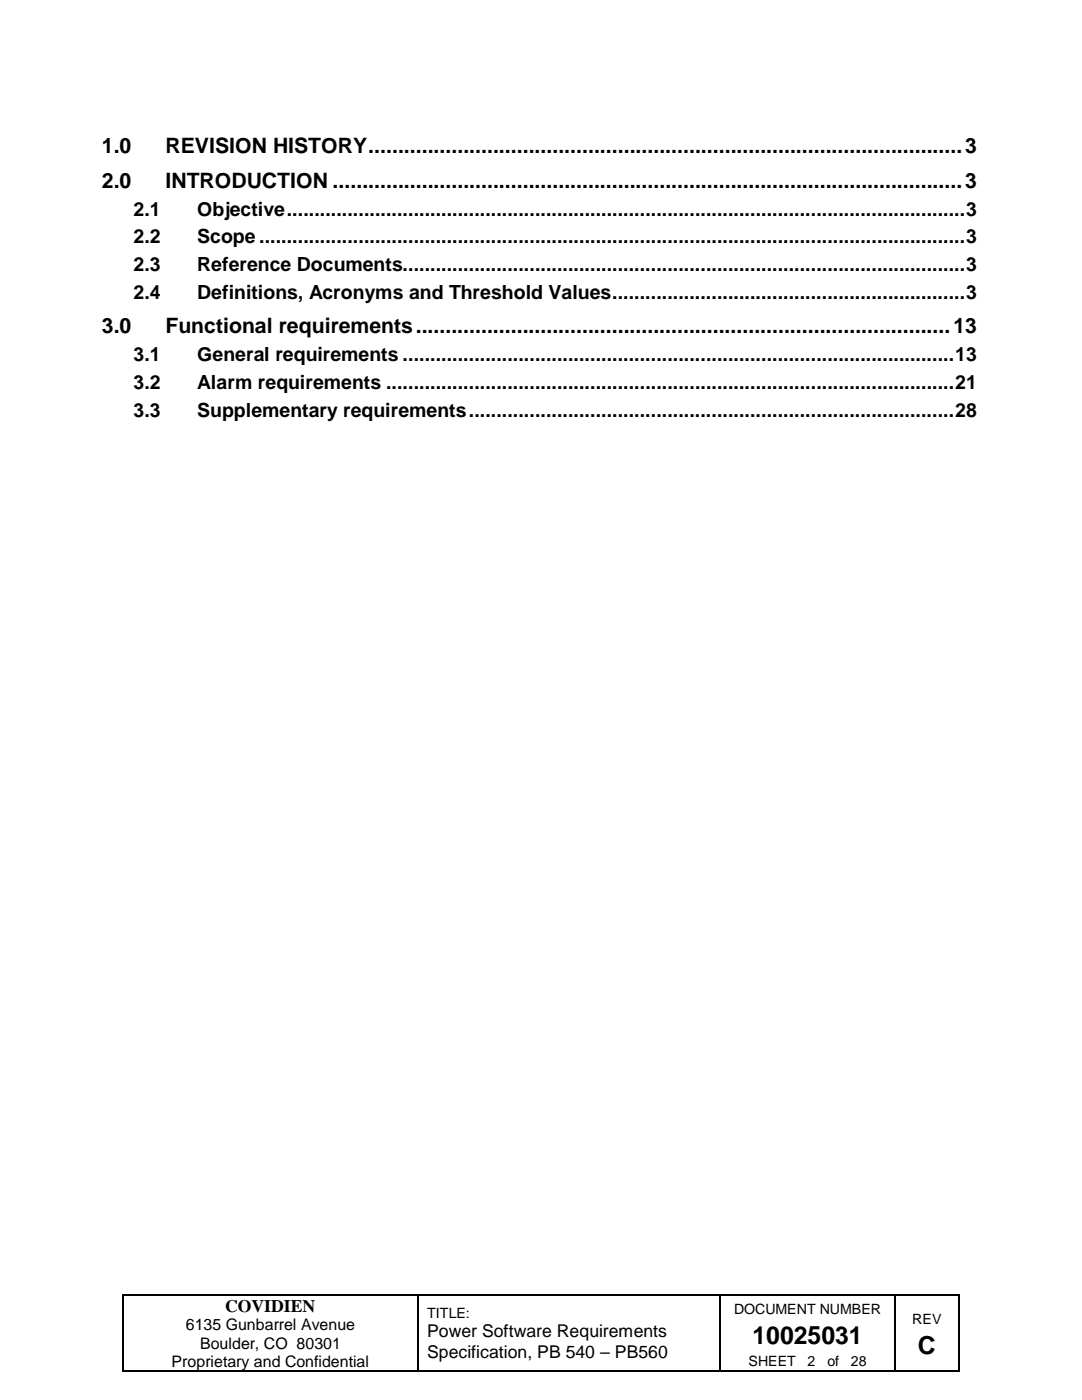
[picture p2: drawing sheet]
<svg xmlns="http://www.w3.org/2000/svg" width="216mm" height="279mm" viewBox="0 0 216 279" stroke-linecap="round" stroke-linejoin="round" font-family="sans-serif">
<defs><g id="words">
<g font-size="4.9">
<text x="150.2" y="268.1">10025031</text>
<text x="183.2" y="270.1">C</text>
</g>
<g font-size="4.2">
<text x="20.3" y="30.5">1.0</text>
<text x="33" y="30.5">REVISION HISTORY .................................................................................................... 3</text>
<text x="20.3" y="37.5">2.0</text>
<text x="33" y="37.5">INTRODUCTION .......................................................................................................... 3</text>
<text x="20.3" y="66.5">3.0</text>
<text x="33" y="66.5">Functional requirements .......................................................................................... 13</text>
</g>
<g font-size="3.9">
<text x="26.7" y="43.1">2.1</text>
<text x="39.4" y="43.1">Objective ........................................................................................................................... 3</text>
<text x="26.7" y="48.6">2.2</text>
<text x="39.4" y="48.6">Scope ................................................................................................................................ 3</text>
<text x="26.7" y="54.1">2.3</text>
<text x="26.7" y="59.6">2.4</text>
<text x="39.4" y="54.1">Reference Documents...................................................................................................... 3</text>
<text x="39.4" y="59.6">Definitions, Acronyms and Threshold Values ................................................................ 3</text>
<text x="26.7" y="72.1">3.1</text>
<text x="26.7" y="77.6">3.2</text>
<text x="39.4" y="72.1">General requirements .................................................................................................... 13</text>
<text x="39.4" y="77.6">Alarm requirements ....................................................................................................... 21</text>
<text x="26.7" y="83.1">3.3</text>
<text x="39.4" y="83.1">Supplementary requirements ........................................................................................ 28</text>
</g>
<g font-size="3.5">
<text x="44.9" y="261.8">COVIDIEN</text>
<text x="85.3" y="266.9">Power Software Requirements</text>
<text x="85.3" y="270.9">Specification, PB 540 – PB560</text>
</g>
<g font-size="3.2">
<text x="37.1" y="265.5">6135 Gunbarrel Avenue</text>
<text x="39.9" y="269.2">Boulder, CO 80301</text>
<text x="34.2" y="272.8">Proprietary and Confidential</text>
</g>
<g font-size="2.8">
<text x="85.3" y="263">TITLE:</text>
<text x="146.5" y="262.2">DOCUMENT NUMBER</text>
<text x="182" y="264.2">REV</text>
<text x="149.3" y="272.5">SHEET</text>
<text x="161.2" y="272.5">2</text>
<text x="165.1" y="272.5">of</text>
<text x="169.8" y="272.5">28</text>
</g>
</g></defs>
<path d="M24.5 258.2h.2v.3h-.2zM83.2 258.2h.3v.3h-.3zM143.6 258.2h.2v.3h-.2zM178.5 258.2h.2v.3h-.2zM191.2 258.2h.2v.3h-.2zM24.5 273.5h.2v.3h-.2zM83.2 273.5h.3v.3h-.3zM143.6 273.5h.2v.3h-.2zM178.5 273.5h.2v.3h-.2zM191.2 273.5h.2v.3h-.2z" fill="#000"/>
<g fill="none" stroke="#000" stroke-width=".25">
<path d="M24.6 258.5v15M24.7 258.4h58.5M83.4 258.5v15M83.5 258.4h60.1M143.7 258.5v15M143.8 258.4h34.7M178.6 258.5v15M178.7 258.4h12.5M191.3 258.5v15M24.7 273.6h58.5M83.5 273.6h60.1M143.8 273.6h34.7"/>
<path d="M178.7 273.6h12.5"/>
</g>
<use href="#words"/>
</svg>
